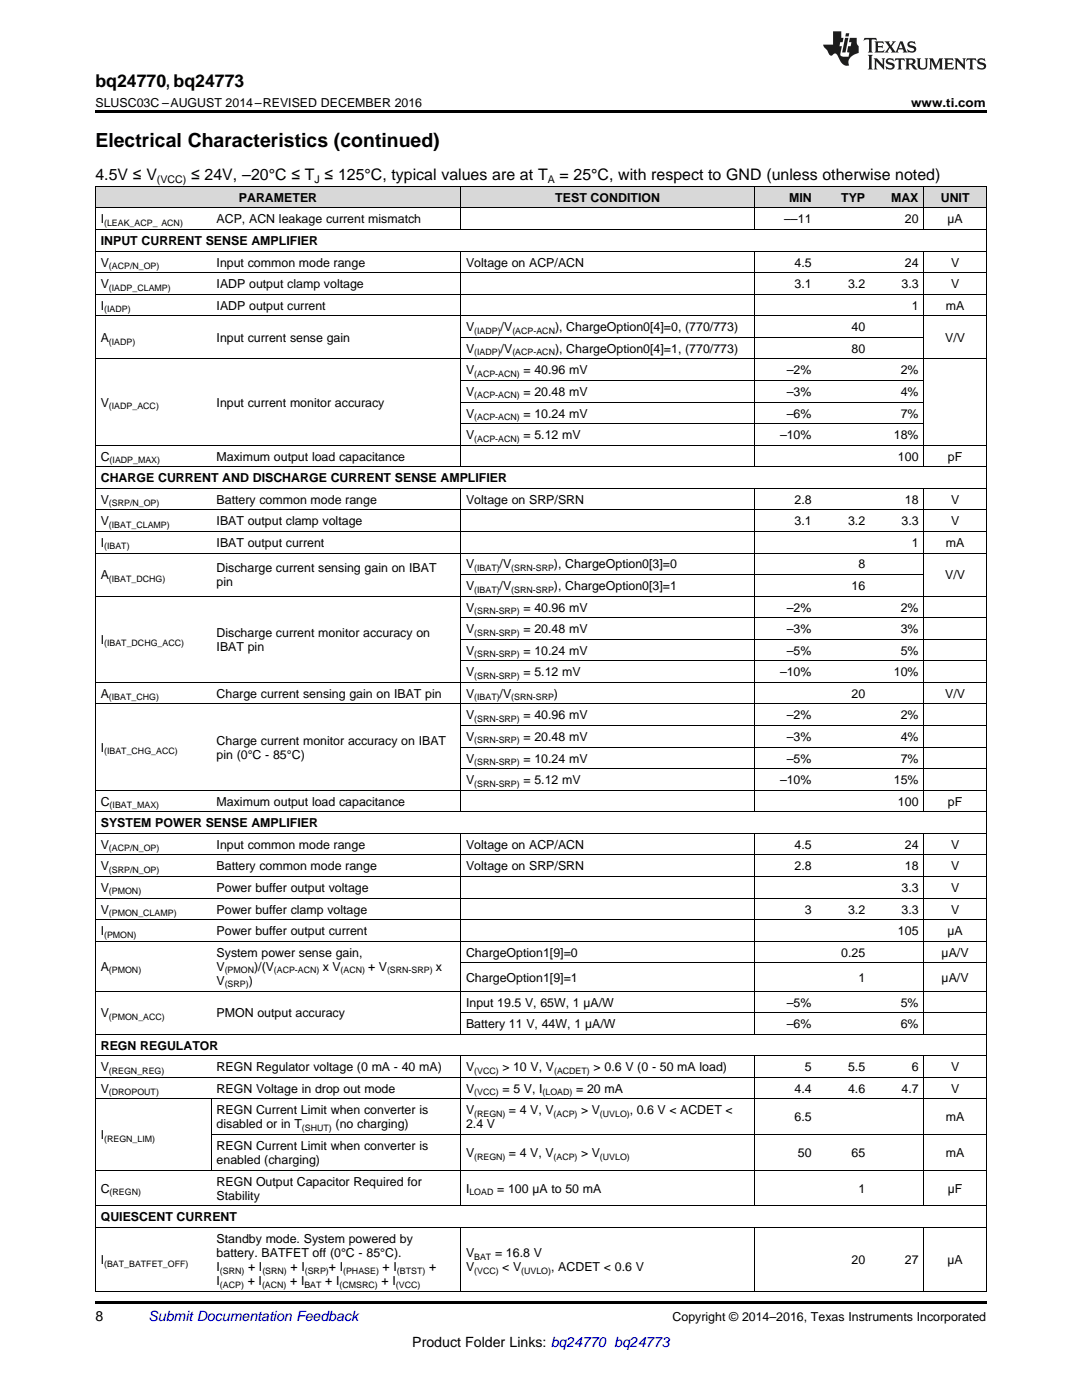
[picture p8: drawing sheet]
<svg xmlns="http://www.w3.org/2000/svg" width="216mm" height="279mm" viewBox="0 0 216 279" stroke-linecap="round" stroke-linejoin="round" font-family="sans-serif">
<defs><g id="words">
<text font-size="3.9" x="19" y="29.3">Electrical Characteristics (continued)</text>
<text font-size="3.5" x="19" y="17.3">bq24770, bq24773</text>
<g font-size="3.2">
<text x="19" y="36">4.5V ≤ V</text>
<text x="38.1" y="36">≤ 24V, –20°C ≤ T ≤ 125°C, typical values are at T</text>
<text x="111.7" y="36">= 25°C, with respect to GND (unless otherwise noted)</text>
</g>
<g font-size="2.8">
<text x="19" y="263.6">8</text>
<text x="82.3" y="268.9">Product Folder Links: bq24770 bq24773</text>
</g>
<text font-size="2.8" fill="#0000c8" x="29.6" y="263.6">Submit Documentation Feedback</text>
<g font-size="2.5">
<text x="19" y="21.4">SLUSC03C –AUGUST 2014–REVISED DECEMBER 2016</text>
<text x="181.8" y="21.4">www.ti.com</text>
<text x="47.7" y="40.3">PARAMETER</text>
<text x="110.8" y="40.3">TEST CONDITION</text>
<text x="157.4" y="40.3">MIN</text>
<text x="167.9" y="40.3">TYP</text>
<text x="177.8" y="40.3">MAX</text>
<text x="187.7" y="40.3">UNIT</text>
<text x="20.1" y="44.6">I</text>
<text x="43.2" y="44.6">ACP, ACN leakage current mismatch</text>
<text x="156.5" y="44.6">––11</text>
<text x="180.6" y="44.6">20</text>
<text x="189.1" y="44.6">µA</text>
<text x="20.1" y="48.9">INPUT CURRENT SENSE AMPLIFIER</text>
<text x="20.1" y="53.2">V</text>
<text x="43.2" y="53.2">Input common mode range</text>
<text x="93" y="53.2">Voltage on ACP/ACN</text>
<text x="158.5" y="53.2">4.5</text>
<text x="180.6" y="53.2">24</text>
<text x="189.8" y="53.2">V</text>
<text x="20.1" y="57.5">V</text>
<text x="43.2" y="57.5">IADP output clamp voltage</text>
<text x="158.5" y="57.5">3.1</text>
<text x="169.2" y="57.5">3.2</text>
<text x="179.9" y="57.5">3.3</text>
<text x="189.8" y="57.5">V</text>
<text x="20.1" y="61.8">I</text>
<text x="43.2" y="61.8">IADP output current</text>
<text x="181.9" y="61.8">1</text>
<text x="188.7" y="61.8">mA</text>
<text x="20.1" y="68.3">A</text>
<text x="43.2" y="68.3">Input current sense gain</text>
<text x="93" y="66.1">V</text>
<text x="93" y="70.4">V</text>
<text x="99.9" y="66.1">/V</text>
<text x="99.9" y="70.4">/V</text>
<text x="110.8" y="66.1">), ChargeOption0[4]=0, (770/773)</text>
<text x="110.8" y="70.4">), ChargeOption0[4]=1, (770/773)</text>
<text x="169.9" y="66.1">40</text>
<text x="169.9" y="70.4">80</text>
<text x="188.6" y="68.3">V/V</text>
<text x="93" y="74.7">V</text>
<text x="104.5" y="74.7">= 40.96 mV</text>
<text x="157" y="74.7">–2%</text>
<text x="179.7" y="74.7">2%</text>
<text x="20.1" y="81.2">V</text>
<text x="43.2" y="81.2">Input current monitor accuracy</text>
<text x="93" y="79">V</text>
<text x="93" y="83.3">V</text>
<text x="104.5" y="79">= 20.48 mV</text>
<text x="104.5" y="83.3">= 10.24 mV</text>
<text x="157" y="79">–3%</text>
<text x="157" y="83.3">–6%</text>
<text x="179.7" y="79">4%</text>
<text x="179.7" y="83.3">7%</text>
<text x="93" y="87.6">V</text>
<text x="104.5" y="87.6">= 5.12 mV</text>
<text x="155.6" y="87.6">–10%</text>
<text x="178.4" y="87.6">18%</text>
<text x="20.1" y="91.9">C</text>
<text x="43.2" y="91.9">Maximum output load capacitance</text>
<text x="179.2" y="91.9">100</text>
<text x="189.2" y="91.9">pF</text>
<text x="20.1" y="96.2">CHARGE CURRENT AND DISCHARGE CURRENT SENSE AMPLIFIER</text>
<text x="20.1" y="100.5">V</text>
<text x="43.2" y="100.5">Battery common mode range</text>
<text x="93" y="100.5">Voltage on SRP/SRN</text>
<text x="158.5" y="100.5">2.8</text>
<text x="180.6" y="100.5">18</text>
<text x="189.8" y="100.5">V</text>
<text x="20.1" y="104.8">V</text>
<text x="43.2" y="104.8">IBAT output clamp voltage</text>
<text x="158.5" y="104.8">3.1</text>
<text x="169.2" y="104.8">3.2</text>
<text x="179.9" y="104.8">3.3</text>
<text x="189.8" y="104.8">V</text>
<text x="20.1" y="109.1">I</text>
<text x="43.2" y="109.1">IBAT output current</text>
<text x="93" y="113.5">V</text>
<text x="99.7" y="113.5">/V</text>
<text x="110.5" y="113.5">), ChargeOption0[3]=0</text>
<text x="171.3" y="113.5">8</text>
<text x="181.9" y="109.1">1</text>
<text x="188.7" y="109.1">mA</text>
<text x="20.1" y="115.6">A</text>
<text x="43.2" y="114.2">Discharge current sensing gain on IBAT</text>
<text x="43.2" y="117">pin</text>
<text x="93" y="117.8">V</text>
<text x="99.7" y="117.8">/V</text>
<text x="110.5" y="117.8">), ChargeOption0[3]=1</text>
<text x="169.9" y="117.8">16</text>
<text x="188.6" y="115.6">V/V</text>
<text x="93" y="122.1">V</text>
<text x="104.5" y="122.1">= 40.96 mV</text>
<text x="157" y="122.1">–2%</text>
<text x="179.7" y="122.1">2%</text>
<text x="20.1" y="128.5">I</text>
<text x="43.2" y="127.1">Discharge current monitor accuracy on</text>
<text x="43.2" y="129.9">IBAT pin</text>
<text x="93" y="126.4">V</text>
<text x="93" y="130.7">V</text>
<text x="104.5" y="126.4">= 20.48 mV</text>
<text x="104.5" y="130.7">= 10.24 mV</text>
<text x="157" y="126.4">–3%</text>
<text x="157" y="130.7">–5%</text>
<text x="179.7" y="126.4">3%</text>
<text x="179.7" y="130.7">5%</text>
<text x="93" y="135">V</text>
<text x="104.5" y="135">= 5.12 mV</text>
<text x="155.6" y="135">–10%</text>
<text x="178.4" y="135">10%</text>
<text x="20.1" y="139.3">A</text>
<text x="43.2" y="139.3">Charge current sensing gain on IBAT pin</text>
<text x="93" y="139.3">V</text>
<text x="93" y="143.6">V</text>
<text x="99.7" y="139.3">/V</text>
<text x="104.5" y="143.6">= 40.96 mV</text>
<text x="110.5" y="139.3">)</text>
<text x="157" y="143.6">–2%</text>
<text x="169.9" y="139.3">20</text>
<text x="179.7" y="143.6">2%</text>
<text x="188.6" y="139.3">V/V</text>
<text x="43.2" y="148.6">Charge current monitor accuracy on IBAT</text>
<text x="93" y="147.9">V</text>
<text x="104.5" y="147.9">= 20.48 mV</text>
<text x="157" y="147.9">–3%</text>
<text x="179.7" y="147.9">4%</text>
<text x="20.1" y="150">I</text>
<text x="43.2" y="151.4">pin (0°C - 85°C)</text>
<text x="93" y="152.2">V</text>
<text x="104.5" y="152.2">= 10.24 mV</text>
<text x="157" y="152.2">–5%</text>
<text x="179.7" y="152.2">7%</text>
<text x="20.1" y="160.8">C</text>
<text x="43.2" y="160.8">Maximum output load capacitance</text>
<text x="93" y="156.5">V</text>
<text x="104.5" y="156.5">= 5.12 mV</text>
<text x="155.6" y="156.5">–10%</text>
<text x="178.4" y="156.5">15%</text>
<text x="179.2" y="160.8">100</text>
<text x="189.2" y="160.8">pF</text>
<text x="20.1" y="165.1">SYSTEM POWER SENSE AMPLIFIER</text>
<text x="20.1" y="169.4">V</text>
<text x="20.1" y="173.7">V</text>
<text x="43.2" y="169.4">Input common mode range</text>
<text x="43.2" y="173.7">Battery common mode range</text>
<text x="93" y="169.4">Voltage on ACP/ACN</text>
<text x="93" y="173.7">Voltage on SRP/SRN</text>
<text x="158.5" y="169.4">4.5</text>
<text x="158.5" y="173.7">2.8</text>
<text x="180.6" y="169.4">24</text>
<text x="180.6" y="173.7">18</text>
<text x="189.8" y="169.4">V</text>
<text x="189.8" y="173.7">V</text>
<text x="20.1" y="178">V</text>
<text x="43.2" y="178">Power buffer output voltage</text>
<text x="179.9" y="178">3.3</text>
<text x="189.8" y="178">V</text>
<text x="20.1" y="182.3">V</text>
<text x="43.2" y="182.3">Power buffer clamp voltage</text>
<text x="160.6" y="182.3">3</text>
<text x="169.2" y="182.3">3.2</text>
<text x="179.9" y="182.3">3.3</text>
<text x="189.8" y="182.3">V</text>
<text x="20.1" y="186.6">I</text>
<text x="43.2" y="186.6">Power buffer output current</text>
<text x="43.2" y="190.9">System power sense gain,</text>
<text x="93" y="190.9">ChargeOption1[9]=0</text>
<text x="167.9" y="190.9">0.25</text>
<text x="179.2" y="186.6">105</text>
<text x="187.9" y="190.9">µA/V</text>
<text x="189.1" y="186.6">µA</text>
<text x="20.1" y="193.7">A</text>
<text x="43.2" y="193.7">V</text>
<text x="43.2" y="196.6">V</text>
<text x="49.6" y="196.6">)</text>
<text x="50.7" y="193.7">)/(V</text>
<text x="64.4" y="193.7">x V</text>
<text x="73.5" y="193.7">+ V</text>
<text x="87" y="193.7">x</text>
<text x="93" y="195.9">ChargeOption1[9]=1</text>
<text x="171.3" y="195.9">1</text>
<text x="187.9" y="195.9">µA/V</text>
<text x="20.1" y="203">V</text>
<text x="43.2" y="203">PMON output accuracy</text>
<text x="93" y="200.9">Input 19.5 V, 65W, 1 µA/W</text>
<text x="157" y="200.9">–5%</text>
<text x="179.7" y="200.9">5%</text>
<text x="20.1" y="209.5">REGN REGULATOR</text>
<text x="93" y="205.2">Battery 11 V, 44W, 1 µA/W</text>
<text x="157" y="205.2">–6%</text>
<text x="179.7" y="205.2">6%</text>
<text x="20.1" y="213.8">V</text>
<text x="43.2" y="213.8">REGN Regulator voltage (0 mA - 40 mA)</text>
<text x="93" y="213.8">V</text>
<text x="100.3" y="213.8">&gt; 10 V, V</text>
<text x="118.4" y="213.8">&gt; 0.6 V (0 - 50 mA load)</text>
<text x="160.6" y="213.8">5</text>
<text x="169.2" y="213.8">5.5</text>
<text x="181.9" y="213.8">6</text>
<text x="189.8" y="213.8">V</text>
<text x="20.1" y="218.1">V</text>
<text x="43.2" y="218.1">REGN Voltage in drop out mode</text>
<text x="93" y="218.1">V</text>
<text x="100.3" y="218.1">= 5 V, I</text>
<text x="115" y="218.1">= 20 mA</text>
<text x="158.5" y="218.1">4.4</text>
<text x="169.2" y="218.1">4.6</text>
<text x="179.9" y="218.1">4.7</text>
<text x="189.8" y="218.1">V</text>
<text x="20.1" y="227.4">I</text>
<text x="43.2" y="222.4">REGN Current Limit when converter is</text>
<text x="43.2" y="225.2">disabled or in T</text>
<text x="67" y="225.2">(no charging)</text>
<text x="93" y="222.4">V</text>
<text x="93" y="225.2">2.4 V</text>
<text x="101.6" y="222.4">= 4 V, V</text>
<text x="116" y="222.4">&gt; V</text>
<text x="125.7" y="222.4">, 0.6 V &lt; ACDET &lt;</text>
<text x="158.5" y="223.8">6.5</text>
<text x="188.7" y="223.8">mA</text>
<text x="43.2" y="229.5">REGN Current Limit when converter is</text>
<text x="43.2" y="232.3">enabled (charging)</text>
<text x="93" y="230.9">V</text>
<text x="101.6" y="230.9">= 4 V, V</text>
<text x="116" y="230.9">&gt; V</text>
<text x="159.2" y="230.9">50</text>
<text x="169.9" y="230.9">65</text>
<text x="188.7" y="230.9">mA</text>
<text x="20.1" y="238.1">C</text>
<text x="43.2" y="236.6">REGN Output Capacitor Required for</text>
<text x="43.2" y="239.5">Stability</text>
<text x="93" y="238.1">I</text>
<text x="99.2" y="238.1">= 100 µA to 50 mA</text>
<text x="171.3" y="238.1">1</text>
<text x="189.1" y="238.1">µF</text>
<text x="20.1" y="243.8">QUIESCENT CURRENT</text>
<text x="43.2" y="248.1">Standby mode. System powered by</text>
<text x="43.2" y="250.9">battery. BATFET off (0°C - 85°C).</text>
<text x="93" y="250.9">V</text>
<text x="98.8" y="250.9">= 16.8 V</text>
<text x="20.1" y="252.3">I</text>
<text x="43.2" y="253.7">I</text>
<text x="43.2" y="256.5">I</text>
<text x="49.4" y="256.5">+ I</text>
<text x="49.5" y="253.7">+ I</text>
<text x="57.9" y="256.5">+ I</text>
<text x="58" y="253.7">+ I</text>
<text x="64.9" y="256.5">+ I</text>
<text x="65.6" y="253.7">+ I</text>
<text x="76.1" y="256.5">+ I</text>
<text x="76.3" y="253.7">+ I</text>
<text x="85.6" y="253.7">+</text>
<text x="93" y="253.7">V</text>
<text x="100.2" y="253.7">&lt; V</text>
<text x="110" y="253.7">, ACDET &lt; 0.6 V</text>
<text x="169.9" y="252.3">20</text>
<text x="180.6" y="252.3">27</text>
<text x="189.1" y="252.3">µA</text>
<text x="134.2" y="263.6">Copyright © 2014–2016, Texas Instruments Incorporated</text>
</g>
<g font-size="2.1">
<text x="31.3" y="36.6">(VCC)</text>
<text x="62.7" y="36.6">J</text>
<text x="109.3" y="36.6">A</text>
</g>
<g font-size="1.8">
<text x="20.8" y="45.1">(LEAK_ACP_ ACN)</text>
<text x="21.7" y="53.7">(ACP/N_OP)</text>
<text x="21.7" y="58">(IADP_CLAMP)</text>
<text x="20.8" y="62.3">(IADP)</text>
<text x="21.7" y="68.8">(IADP)</text>
<text x="94.6" y="66.6">(IADP)</text>
<text x="94.6" y="70.9">(IADP)</text>
<text x="102.2" y="66.6">(ACP-ACN</text>
<text x="102.2" y="70.9">(ACP-ACN</text>
<text x="94.6" y="75.2">(ACP-ACN)</text>
<text x="21.7" y="81.7">(IADP_ACC)</text>
<text x="94.6" y="79.5">(ACP-ACN)</text>
<text x="94.6" y="83.8">(ACP-ACN)</text>
<text x="94.6" y="88.1">(ACP-ACN)</text>
<text x="21.9" y="92.4">(IADP_MAX)</text>
<text x="21.7" y="101">(SRP/N_OP)</text>
<text x="21.7" y="105.3">(IBAT_CLAMP)</text>
<text x="20.8" y="109.6">(IBAT)</text>
<text x="94.6" y="113.9">(IBAT)</text>
<text x="102" y="113.9">(SRN-SRP</text>
<text x="21.7" y="116.1">(IBAT_DCHG)</text>
<text x="94.6" y="118.3">(IBAT)</text>
<text x="102" y="118.3">(SRN-SRP</text>
<text x="94.6" y="122.6">(SRN-SRP)</text>
<text x="20.8" y="129">(IBAT_DCHG_ACC)</text>
<text x="94.6" y="126.9">(SRN-SRP)</text>
<text x="94.6" y="131.2">(SRN-SRP)</text>
<text x="94.6" y="135.5">(SRN-SRP)</text>
<text x="21.7" y="139.8">(IBAT_CHG)</text>
<text x="94.6" y="139.8">(IBAT)</text>
<text x="102" y="139.8">(SRN-SRP</text>
<text x="94.6" y="144.1">(SRN-SRP)</text>
<text x="94.6" y="148.4">(SRN-SRP)</text>
<text x="20.8" y="150.5">(IBAT_CHG_ACC)</text>
<text x="94.6" y="152.7">(SRN-SRP)</text>
<text x="21.9" y="161.3">(IBAT_MAX)</text>
<text x="94.6" y="157">(SRN-SRP)</text>
<text x="21.7" y="169.9">(ACP/N_OP)</text>
<text x="21.7" y="174.2">(SRP/N_OP)</text>
<text x="21.7" y="178.5">(PMON)</text>
<text x="21.7" y="182.8">(PMON_CLAMP)</text>
<text x="20.8" y="187.1">(PMON)</text>
<text x="21.7" y="194.2">(PMON)</text>
<text x="44.8" y="194.2">(PMON</text>
<text x="44.8" y="197.1">(SRP)</text>
<text x="54.6" y="194.2">(ACP-ACN)</text>
<text x="67.9" y="194.2">(ACN)</text>
<text x="77.2" y="194.2">(SRN-SRP)</text>
<text x="21.7" y="203.5">(PMON_ACC)</text>
<text x="21.7" y="214.3">(REGN_REG)</text>
<text x="94.6" y="214.3">(VCC)</text>
<text x="110.6" y="214.3">(ACDET)</text>
<text x="21.7" y="218.6">(DROPOUT)</text>
<text x="94.6" y="218.6">(VCC)</text>
<text x="108.3" y="218.6">(LOAD)</text>
<text x="20.8" y="227.9">(REGN_LIM)</text>
<text x="60.3" y="225.7">(SHUT)</text>
<text x="94.6" y="222.9">(REGN)</text>
<text x="110.5" y="222.9">(ACP)</text>
<text x="119.7" y="222.9">(UVLO)</text>
<text x="94.6" y="231.4">(REGN)</text>
<text x="110.5" y="231.4">(ACP)</text>
<text x="119.7" y="231.4">(UVLO)</text>
<text x="21.9" y="238.5">(REGN)</text>
<text x="93.7" y="238.5">LOAD</text>
<text x="94.6" y="251.4">BAT</text>
<text x="20.8" y="252.8">(BAT_BATFET_OFF)</text>
<text x="43.9" y="254.2">(SRN)</text>
<text x="43.9" y="257">(ACP)</text>
<text x="52.3" y="257">(ACN)</text>
<text x="52.4" y="254.2">(SRN)</text>
<text x="60.7" y="257">BAT</text>
<text x="60.8" y="254.2">(SRP)</text>
<text x="67.8" y="257">(CMSRC)</text>
<text x="68.5" y="254.2">(PHASE)</text>
<text x="79" y="257">(VCC)</text>
<text x="79.2" y="254.2">(BTST)</text>
<text x="94.6" y="254.2">(VCC)</text>
<text x="104" y="254.2">(UVLO)</text>
</g>
</g></defs>
<g fill="#d8d8d8">
<path d="M19 37.3h23.2v4.3h-23.2z"/>
<path d="M42.2 37.3h49.7v4.3h-49.7z"/>
<path d="M91.9 37.3h58.7v4.3h-58.7z"/>
<path d="M150.6 37.3h12.5v4.3h-12.5z"/>
<path d="M163.1 37.3h10.6v4.3h-10.6z"/>
<path d="M173.7 37.3h10.7v4.3h-10.7z"/>
<path d="M184.4 37.3h12.4v4.3h-12.4z"/>
</g>
<path d="M19 22h177.8v.5h-177.8zM19 259.7h177.8v.5h-177.8z" fill="#000"/>
<g fill="none" stroke="#000" stroke-width=".2">
<path d="M19 37.2h177.8v220.6M19.1 37.2v220.6M91.9 37.2v8.7M150.5 37.2v8.7M184.3 37.2v8.7M19 58.7h177.8M19 54.4h177.8M19 50.1h177.8M19 45.8h177.8M19 41.5h177.8M91.9 50.2v43M150.5 50.2v43"/>
<path d="M184.3 50.2v43M19 71.6h177.8M19 63h177.8M91.9 75.9h92.5M91.9 67.3h92.5M19 97.5h177.8M19 93.2h177.8M19 88.8h177.8M91.9 97.5v64.6M91.9 84.5h92.5M91.9 80.2h92.5M150.5 97.5v64.6"/>
<path d="M184.3 97.5v64.6M19 119h177.8M19 110.4h177.8M19 106.1h177.8M19 101.8h177.8M91.9 114.7h92.5M19 136.2h177.8M91.9 131.9h104.9M91.9 127.6h104.9M91.9 123.3h104.9M19 157.7h177.8M19 140.5h177.8"/>
<path d="M91.9 153.4h104.9M91.9 149.1h104.9M91.9 144.8h104.9M19 179.2h177.8M19 174.9h177.8M19 170.6h177.8M19 166.3h177.8M19 162h177.8M91.9 166.4v40M150.5 166.4v40M184.3 166.4v40M19 197.8h177.8"/>
<path d="M19 187.8h177.8M19 183.5h177.8M91.9 192.1h104.9M19 219.3h177.8M19 215h177.8M19 210.7h177.8M19 206.4h177.8M42.1 219.4v14.2M91.9 210.7v30M91.9 202.1h104.9M150.5 210.7v30M184.3 210.7v30"/>
<path d="M19 233.6h177.8M42.2 226.4h154.6M19 257.8h177.8M19 245h177.8M19 240.7h177.8M91.9 245v12.8M150.5 245v12.8M184.3 245v12.8"/>
</g>
<g fill="#231f20">
<path d="M172.5 7.6l-.1 .5 .4-.2h.6v.1v2.1l-.2 .4h.9l-.2-.4v-2.1l.1-.1h.5l.5 .2-.2-.5zM174.5 8.3l.2 .3v1.5l-.2 .4h1.8l.2-.6a1.04 1.04 0 0 1-1.3 .2v-.7h.6l.3 .2v-.6l-.3 .2h-.6v-.6l.8-.1 .4 .3-.2-.5zM176.5 8.3l.9 1.1-.9 1.1h.8l-.2-.2 .4-.7 .5 .7-.2 .2h1.5l-.2-.2 .2-.4h.9l.1 .4-.2 .2h1l-.3-.3-.7-1.9h-.5l-.9 2-.8-1 .9-1h-.8l.1 .3-.4 .5-.3-.6 .1-.2zM179.7 8.6l.4 1h-.7zM181.3 8.4a.63 .63 0 0 0-.2 .7 .63 .63 0 0 0 .6 .4l.6 .2 .1 .2a.75 .75 0 0 1-.7 .4 .75 .75 0 0 1-.6-.5l.1 .7 .1-.1a1.11 1.11 0 0 0 1.5-.6 1.13 1.13 0 0 0-1.2-.8l-.1-.4a1.04 1.04 0 0 1 1.2 .2l-.2-.5-.2 .1-.4-.2zM173.2 10.9l.2 .4v2.2l-.2 .4h1l-.3-.4v-2.2l.3-.4zM174.3 11.6l.3 .4v1.5l-.3 .4h.8l-.2-.4v-1.3l1.5 1.7v-1.9l.2-.4h-.7l.2 .4v.9l-1.1-1.3zM177 11.8a.62 .62 0 0 0-.2 .7 .62 .62 0 0 0 .6 .4l.6 .1 .1 .3a.76 .76 0 0 1-.7 .3 .76 .76 0 0 1-.7-.4l.2 .7 .1-.1a1.11 1.11 0 0 0 1.5-.6 1.13 1.13 0 0 0-1.2-.8l-.1-.4a1.04 1.04 0 0 1 1.2 .2l-.2-.6-.2 .1-.5-.1zM178.7 11.6l-.2 .6a.61 .61 0 0 1 .8-.3v1.6l-.2 .4h.9l-.2-.4v-1.6a.63 .63 0 0 1 .7 .3l-.1-.6zM180.6 11.6l.3 .4v1.5l-.3 .4h1l-.2-.2-.1-.8 .6 .2a.76 .76 0 0 0 1.2 .7l-1-1a.58 .58 0 0 0 .6-.5 .58 .58 0 0 0-.5-.6zM181.4 11.9h.1a.45 .45 0 0 1 .5 .1 .45 .45 0 0 1 .1 .5l-.8 .2zM182.9 11.6l.2 .2a2.17 2.17 0 0 0 .3 1.9 .99 .99 0 0 0 1.6-.6v-1.1l.2-.4h-.7l.2 .2a1.92 1.92 0 0 1-.2 1.8 .6 .6 0 0 1-.9-.5v-1.1l.2-.4zM185.4 11.6l.2 .4v1.5l-.2 .4h.7l-.2-.4v-1.4l.8 1.8 .8-1.8v1.4l-.2 .4h.9l-.2-.4v-1.5l.2-.4h-.8l-.6 1.5-.6-1.5zM188.4 11.6l.2 .4v1.5l-.2 .4h1.8l.1-.6a1.04 1.04 0 0 1-1.2 .1v-.6h.5l.4 .2v-.6l-.4 .2h-.5v-.7h.8l.3 .3-.1-.6zM190.5 11.6l.2 .4v1.5l-.2 .4h.7l-.2-.4v-1.3l1.5 1.7v-1.9l.2-.4h-.7l.2 .4v.9l-1.1-1.3zM192.9 11.6l-.1 .6a.61 .61 0 0 1 .7-.3l.1 1.6-.3 .4h1l-.3-.4 .1-1.6a.63 .63 0 0 1 .7 .3l-.1-.6zM195.2 11.8a.62 .62 0 0 0-.2 .7 .62 .62 0 0 0 .6 .4l.6 .1 .1 .3a.76 .76 0 0 1-.7 .3 .76 .76 0 0 1-.6-.4l.1 .7 .1-.1a1.11 1.11 0 0 0 1.6-.6 1.13 1.13 0 0 0-1.3-.8l-.1-.4a1.04 1.04 0 0 1 1.2 .2l-.1-.6-.2 .1-.5-.1z"/>
<path d="M166.2 6.3v2.6h-1.9v.4l.8 .9a.91 .91 0 0 0 1 .8 .56 .56 0 0 1 .5-.3 .56 .56 0 0 1 .5 .3l.4 .8a1.53 1.53 0 0 0 1.9 1.2 1.54 1.54 0 0 1 1-2.1l.9-.3v-1.4a1.52 1.52 0 0 1-.4-1.6h-1.3l-.2 .8h.5l-.2 .8h-.5l-.1 1v.2l.4 .1-.2 .8a1.93 1.93 0 0 1-1.6-.3l.3-1.8h-.5l.2-.8h.4l.2-.8h-.4v-1.3zM168.6 7.6l-.6 2.9h.7l.6-2.9zM168.8 6.6l-.1 .7h.6l.2-.7z"/>
</g>
<use href="#words"/>
</svg>
